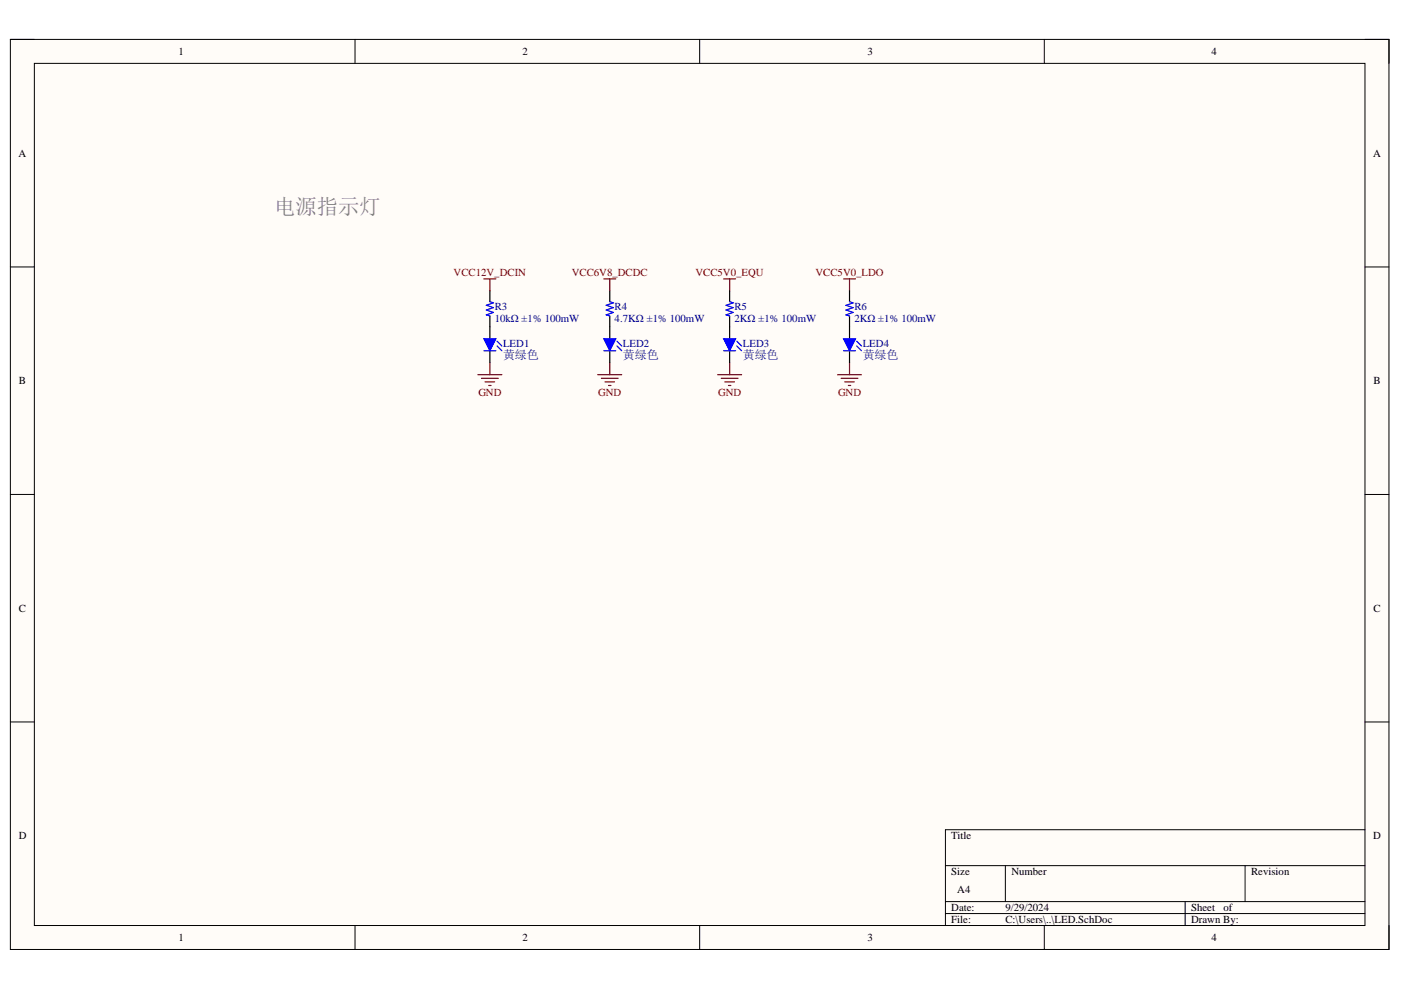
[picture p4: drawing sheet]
<svg xmlns="http://www.w3.org/2000/svg" width="297mm" height="210mm" viewBox="0 0 297 210" stroke-linecap="round" stroke-linejoin="round" font-family="sans-serif">
<defs><g id="words">
<text font-size="4.5" fill="#808080" x="58.1" y="45.3">电源指示灯</text>
<g font-size="2.5" fill="#000080">
<text x="106.7" y="76">黄绿色</text>
<text x="132.1" y="76">黄绿色</text>
<text x="157.5" y="76">黄绿色</text>
<text x="182.9" y="76">黄绿色</text>
</g>
<g font-size="2.3">
<text x="37.9" y="11.7">1</text>
<text x="110.8" y="11.7">2</text>
<text x="183.9" y="11.7">3</text>
<text x="256.9" y="11.7">4</text>
<text x="3.9" y="33.2">A</text>
<text x="291.1" y="33.2">A</text>
<text x="4" y="81.5">B</text>
<text x="291.2" y="81.5">B</text>
<text x="4" y="129.7">C</text>
<text x="291.2" y="129.7">C</text>
<text x="4" y="177.9">D</text>
<text x="201.7" y="177.9">Title</text>
<text x="291.1" y="177.9">D</text>
<text x="201.7" y="185.6">Size</text>
<text x="214.4" y="185.6">Number</text>
<text x="265.3" y="185.6">Revision</text>
<text x="203" y="189.4">A4</text>
<text x="201.7" y="193.2">Date:</text>
<text x="201.7" y="195.7">File:</text>
<text x="213.2" y="193.2">9/29/2024</text>
<text x="213.2" y="195.7">C:\Users\..\LED.SchDoc</text>
<text x="252.5" y="193.2">Sheet</text>
<text x="252.5" y="195.7">Drawn By:</text>
<text x="259.4" y="193.2">of</text>
<text x="37.9" y="199.5">1</text>
<text x="110.8" y="199.5">2</text>
<text x="183.9" y="199.5">3</text>
<text x="256.9" y="199.5">4</text>
</g>
<g font-size="2.3" fill="#800000">
<text x="96.2" y="58.6">VCC12V_DCIN</text>
<text x="121.2" y="58.6">VCC6V8_DCDC</text>
<text x="147.4" y="58.6">VCC5V0_EQU</text>
<text x="172.9" y="58.6">VCC5V0_LDO</text>
<text x="101.4" y="84">GND</text>
<text x="126.8" y="84">GND</text>
<text x="152.3" y="84">GND</text>
<text x="177.7" y="84">GND</text>
</g>
<g font-size="2.3" fill="#000080">
<text x="104.9" y="65.7">R3</text>
<text x="130.3" y="65.7">R4</text>
<text x="155.7" y="65.7">R5</text>
<text x="181.1" y="65.7">R6</text>
<text x="104.9" y="68.3">10kΩ ±1% 100mW</text>
<text x="130.3" y="68.3">4.7KΩ ±1% 100mW</text>
<text x="155.7" y="68.3">2KΩ ±1% 100mW</text>
<text x="181.1" y="68.3">2KΩ ±1% 100mW</text>
<text x="106.7" y="73.6">LED1</text>
<text x="132.1" y="73.6">LED2</text>
<text x="157.5" y="73.6">LED3</text>
<text x="182.9" y="73.6">LED4</text>
</g>
</g></defs>
<path d="M2.2 8.4h292.3v192.9h-292.3z" fill-rule="evenodd" fill="#fffcf8"/>
<path d="M2.2 8.4h292.3v192.9h-292.3z" fill="none" stroke="#000" stroke-width=".21"/>
<path d="M7.3 13.4h282.1v182.8h-282.1z" fill-rule="evenodd" fill="#fffcf8"/>
<g fill="none" stroke="#000" stroke-width=".21">
<path d="M2.2 8.4h5.1M7.3 13.4h282.1v182.8h-282.1zM75.3 8.4v5M148.3 8.4v5M221.4 8.4v5M289.4 8.4h5.1v5M2.2 56.6h5.1M289.4 56.6h5.1M2.2 104.8h5.1M289.4 104.8h5.1M2.2 153.1h5.1M289.4 153.1h5.1"/>
<path d="M289.4 175.9h-89v20.3M75.3 196.2v5.1M148.3 196.2v5.1M200.4 183.5h89M200.4 191.2h89M200.4 193.7h89M213.2 183.5v7.7M221.4 196.2v5.1M251.3 191.2v5M264 183.5v7.7M294.5 196.2v5.1"/>
</g>
<g fill="none" stroke="#800000" stroke-width=".25">
<path d="M102.6 59.1h2.5M103.9 59.1v2.6M128 59.1h2.6M129.3 59.1v2.6M153.4 59.1h2.6M154.7 59.1v2.6M178.8 59.1h2.6M180.1 59.1v2.6M101.3 79.4h5.1M103.9 76.9v2.5M126.7 79.4h5.1M129.3 76.9v2.5"/>
<path d="M152.2 79.4h5M154.7 76.9v2.5M177.6 79.4h5.1M180.1 76.9v2.5M102.1 80.2h3.5M102.8 81h2.1M103.6 81.7h.5M127.5 80.2h3.6M128.3 81h2M129 81.7h.5M152.9 80.2h3.6M153.7 81h2"/>
<path d="M154.4 81.7h.6M178.3 80.2h3.6M179.1 81h2M179.9 81.7h.5"/>
</g>
<path d="M103.9 61.7v2.3M103.9 67v4.8M103.9 74.4v2.5M129.3 61.7v2.3M129.3 67v2.3M154.7 61.7v2.3M154.7 67v2.3M180.1 61.7v2.3M180.1 67v2.3" fill="none" stroke="#000" stroke-width=".25"/>
<path d="M103.9 64l.7 .2-1.5 .5 1.5 .5-1.5 .5 1.5 .5-1.5 .6 .8 .2M105.4 73.4l1 1M105.4 72.3l1 1.1M129.3 64l.7 .2-1.5 .5 1.5 .5-1.5 .5 1.5 .5-1.5 .6 .8 .2M154.7 64l.8 .2-1.6 .5 1.6 .5-1.6 .5 1.6 .5-1.6 .6 .8 .2M180.1 64l.8 .2-1.5 .5 1.5 .5-1.5 .5 1.5 .5-1.5 .6 .7 .2" fill="none" stroke="#00f" stroke-width=".25"/>
<path d="M102.6 71.8h2.5l-1.2 2.6z" fill="#00f"/>
<path d="M102.6 71.8h2.5l-1.2 2.6zM102.6 74.4h2.5M130.8 73.4l1 1M130.8 72.3l1 1.1" fill="none" stroke="#00f" stroke-width=".25"/>
<path d="M129.3 69.3v2.5M129.3 74.4v2.5" fill="none" stroke="#000" stroke-width=".25"/>
<path d="M128 71.8h2.6l-1.3 2.6z" fill="#00f"/>
<path d="M128 71.8h2.6l-1.3 2.6zM128 74.4h2.6M156.2 73.4l1 1M156.2 72.3l1 1.1" fill="none" stroke="#00f" stroke-width=".25"/>
<path d="M154.7 69.3v2.5M154.7 74.4v2.5" fill="none" stroke="#000" stroke-width=".25"/>
<path d="M153.4 71.8h2.6l-1.3 2.6z" fill="#00f"/>
<path d="M153.4 71.8h2.6l-1.3 2.6zM153.4 74.4h2.6M181.6 73.4l1.1 1M181.6 72.3l1.1 1.1" fill="none" stroke="#00f" stroke-width=".25"/>
<path d="M180.1 69.3v2.5M180.1 74.4v2.5" fill="none" stroke="#000" stroke-width=".25"/>
<path d="M178.8 71.8h2.6l-1.3 2.6z" fill="#00f"/>
<path d="M178.8 71.8h2.6l-1.3 2.6zM178.8 74.4h2.6" fill="none" stroke="#00f" stroke-width=".25"/>
<use href="#words"/>
</svg>
